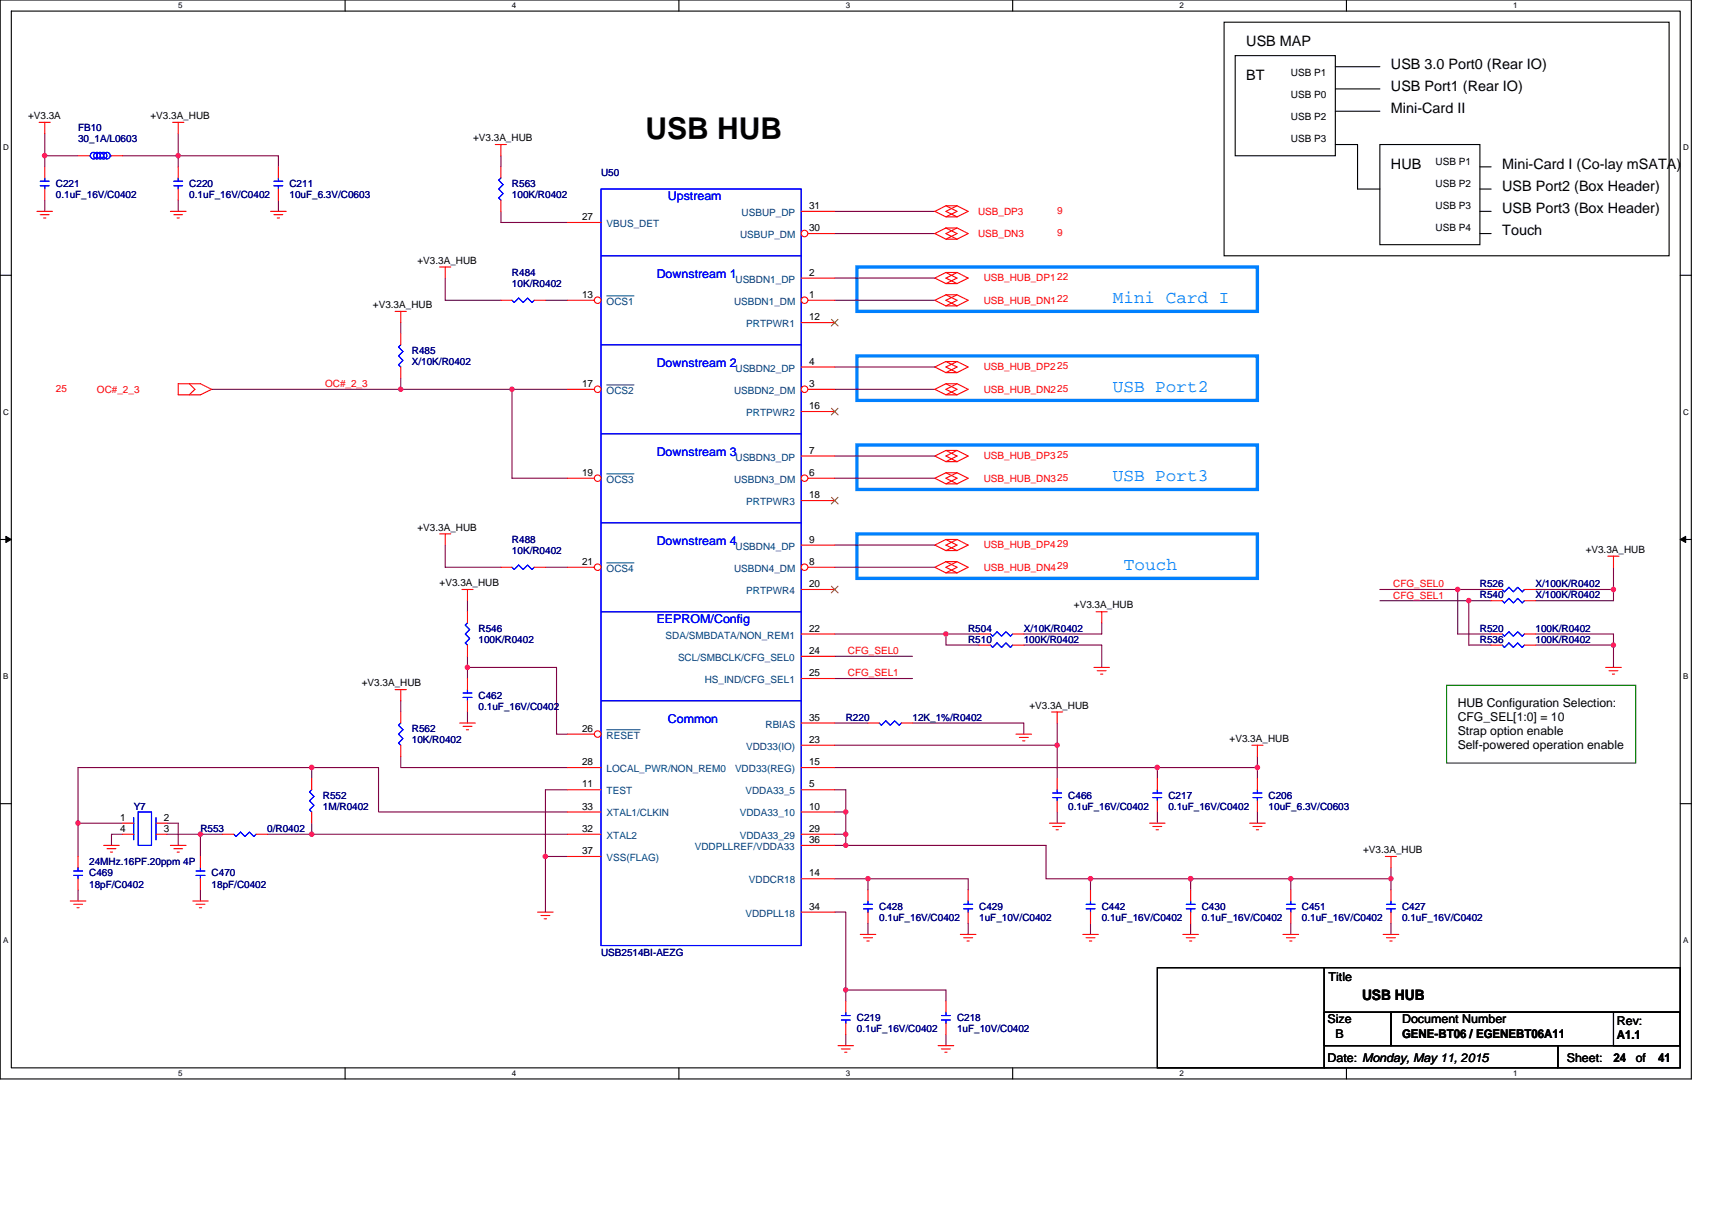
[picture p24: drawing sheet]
<svg xmlns="http://www.w3.org/2000/svg" width="297mm" height="210mm" viewBox="0 0 297 210" stroke-linecap="round" stroke-linejoin="round" font-family="sans-serif">
<defs><g id="words">
<text font-size="5.2" x="112" y="24.1">USB HUB</text>
<g font-size="3.1" fill="#0080ff">
<text x="193.1" y="52.6">Mini Card I</text>
<text x="193.1" y="68.1">USB Port2</text>
<text x="193.1" y="83.5">USB Port3</text>
<text x="195" y="99">Touch</text>
</g>
<g font-size="2.5">
<text x="216.2" y="8">USB MAP</text>
<text x="241.3" y="11.9">USB 3.0 Port0 (Rear IO)</text>
<text x="216.2" y="13.8">BT</text>
<text x="241.3" y="15.7">USB Port1 (Rear IO)</text>
<text x="241.3" y="19.6">Mini-Card II</text>
<text x="241.3" y="29.3">HUB</text>
<text x="260.6" y="29.3">Mini-Card I (Co-lay mSATA)</text>
<text x="260.6" y="33.1">USB Port2 (Box Header)</text>
<text x="260.6" y="37">USB Port3 (Box Header)</text>
<text x="260.6" y="40.9">Touch</text>
<text x="236.3" y="173.5">USB HUB</text>
</g>
<g font-size="2.1" fill="#00f">
<text x="115.9" y="34.7">Upstream</text>
<text x="113.9" y="48.2">Downstream 1</text>
<text x="113.9" y="63.7">Downstream 2</text>
<text x="113.9" y="79.1">Downstream 3</text>
<text x="113.9" y="94.6">Downstream 4</text>
<text x="113.9" y="108.1">EEPROM/Config</text>
<text x="115.9" y="125.5">Common</text>
</g>
<g font-size="2.1">
<text x="252.9" y="122.7">HUB Configuration Selection:</text>
<text x="252.9" y="125.2">CFG_SEL[1:0] = 10</text>
<text x="252.9" y="127.6">Strap option enable</text>
<text x="252.9" y="130">Self-powered operation enable</text>
<text x="230.5" y="170.2">Title</text>
<text x="230.3" y="177.6">Size</text>
<text x="243.3" y="177.6">Document Number</text>
<text x="280.5" y="177.9">Rev:</text>
<text x="230.3" y="184.3">Date: Monday, May 11, 2015</text>
<text x="231.7" y="180.1">B</text>
<text x="243.3" y="180.1">GENE-BT06 / EGENEBT06A11</text>
<text x="271.8" y="184.3">Sheet:</text>
<text x="279.9" y="184.4">24</text>
<text x="280.5" y="180.3">A1.1</text>
<text x="283.8" y="184.3">of</text>
<text x="287.7" y="184.4">41</text>
</g>
<g font-size="1.7">
<text x="224" y="17">USB P0</text>
<text x="224" y="13.1">USB P1</text>
<text x="4.9" y="20.7">+V3.3A</text>
<text x="26.1" y="20.7">+V3.3A_HUB</text>
<text x="224" y="20.8">USB P2</text>
<text x="82.1" y="24.5">+V3.3A_HUB</text>
<text x="224" y="24.7">USB P3</text>
<text x="249.1" y="28.6">USB P1</text>
<text x="249.1" y="32.4">USB P2</text>
<text x="101" y="38.2">27</text>
<text x="140.4" y="40.1">30</text>
<text x="140.4" y="36.3">31</text>
<text x="249.1" y="36.3">USB P3</text>
<text x="249.1" y="40.2">USB P4</text>
<text x="72.4" y="45.7">+V3.3A_HUB</text>
<text x="140.4" y="47.9">2</text>
<text x="64.7" y="53.5">+V3.3A_HUB</text>
<text x="101" y="51.7">13</text>
<text x="140.4" y="51.7">1</text>
<text x="140.4" y="55.6">12</text>
<text x="140.4" y="63.3">4</text>
<text x="101" y="67.2">17</text>
<text x="140.4" y="67.2">3</text>
<text x="140.4" y="71">16</text>
<text x="101" y="82.6">19</text>
<text x="140.4" y="82.6">6</text>
<text x="140.4" y="78.7">7</text>
<text x="140.4" y="86.5">18</text>
<text x="72.4" y="92.1">+V3.3A_HUB</text>
<text x="140.4" y="94.2">9</text>
<text x="275.1" y="95.9">+V3.3A_HUB</text>
<text x="76.3" y="101.7">+V3.3A_HUB</text>
<text x="101" y="98">21</text>
<text x="140.4" y="98">8</text>
<text x="140.4" y="101.9">20</text>
<text x="186.3" y="105.6">+V3.3A_HUB</text>
<text x="140.4" y="113.5">24</text>
<text x="140.4" y="109.6">22</text>
<text x="62.8" y="119.1">+V3.3A_HUB</text>
<text x="140.4" y="117.3">25</text>
<text x="140.4" y="125.1">35</text>
<text x="178.6" y="123">+V3.3A_HUB</text>
<text x="101" y="127">26</text>
<text x="140.4" y="128.9">23</text>
<text x="213.3" y="128.8">+V3.3A_HUB</text>
<text x="101" y="132.8">28</text>
<text x="101" y="136.7">11</text>
<text x="140.4" y="132.8">15</text>
<text x="140.4" y="136.7">5</text>
<text x="20.9" y="142.5">1</text>
<text x="28.4" y="142.5">2</text>
<text x="101" y="140.5">33</text>
<text x="140.4" y="140.5">10</text>
<text x="20.9" y="144.4">4</text>
<text x="28.4" y="144.4">3</text>
<text x="101" y="144.4">32</text>
<text x="101" y="148.2">37</text>
<text x="140.4" y="144.4">29</text>
<text x="140.4" y="146.3">36</text>
<text x="236.5" y="148.1">+V3.3A_HUB</text>
<text x="140.4" y="152.1">14</text>
<text x="140.4" y="157.9">34</text>
</g>
<g font-size="1.7" fill="#000080">
<text x="13.5" y="22.8">FB10</text>
<text x="13.5" y="24.7">30_1A/L0603</text>
<text x="9.7" y="32.4">C221</text>
<text x="9.7" y="34.4">0.1uF_16V/C0402</text>
<text x="32.8" y="32.4">C220</text>
<text x="32.8" y="34.4">0.1uF_16V/C0402</text>
<text x="50.2" y="32.4">C211</text>
<text x="50.2" y="34.4">10uF_6.3V/C0603</text>
<text x="88.8" y="32.4">R563</text>
<text x="88.8" y="34.4">100K/R0402</text>
<text x="104.3" y="30.5">U50</text>
<text x="88.8" y="47.9">R484</text>
<text x="88.8" y="49.8">10K/R0402</text>
<text x="71.5" y="61.4">R485</text>
<text x="71.5" y="63.3">X/10K/R0402</text>
<text x="88.8" y="94.2">R488</text>
<text x="88.8" y="96.1">10K/R0402</text>
<text x="256.8" y="101.9">R526</text>
<text x="266.4" y="101.9">X/100K/R0402</text>
<text x="256.8" y="103.8">R540</text>
<text x="266.4" y="103.8">X/100K/R0402</text>
<text x="83" y="109.6">R546</text>
<text x="83" y="111.6">100K/R0402</text>
<text x="168" y="111.6">R510</text>
<text x="168" y="109.6">R504</text>
<text x="177.6" y="111.6">100K/R0402</text>
<text x="177.6" y="109.6">X/10K/R0402</text>
<text x="256.8" y="111.6">R536</text>
<text x="256.8" y="109.6">R520</text>
<text x="266.4" y="111.6">100K/R0402</text>
<text x="266.4" y="109.6">100K/R0402</text>
<text x="83" y="121.2">C462</text>
<text x="83" y="123.1">0.1uF_16V/C0402</text>
<text x="146.7" y="125.1">R220</text>
<text x="158.3" y="125.1">12K_1%/R0402</text>
<text x="71.5" y="127">R562</text>
<text x="71.5" y="128.9">10K/R0402</text>
<text x="23.2" y="140.5">Y7</text>
<text x="56" y="138.6">R552</text>
<text x="56" y="140.5">1M/R0402</text>
<text x="185.4" y="138.6">C466</text>
<text x="185.4" y="140.5">0.1uF_16V/C0402</text>
<text x="202.7" y="138.6">C217</text>
<text x="202.7" y="140.5">0.1uF_16V/C0402</text>
<text x="220.1" y="138.6">C206</text>
<text x="220.1" y="140.5">10uF_6.3V/C0603</text>
<text x="34.8" y="144.4">R553</text>
<text x="46.4" y="144.4">0/R0402</text>
<text x="15.5" y="150.2">24MHz.16PF.20ppm 4P</text>
<text x="15.5" y="152.1">C469</text>
<text x="15.5" y="154.1">18pF/C0402</text>
<text x="36.7" y="152.1">C470</text>
<text x="36.7" y="154.1">18pF/C0402</text>
<text x="152.5" y="157.9">C428</text>
<text x="152.5" y="159.8">0.1uF_16V/C0402</text>
<text x="169.9" y="157.9">C429</text>
<text x="169.9" y="159.8">1uF_10V/C0402</text>
<text x="191.2" y="157.9">C442</text>
<text x="191.2" y="159.8">0.1uF_16V/C0402</text>
<text x="208.5" y="157.9">C430</text>
<text x="208.5" y="159.8">0.1uF_16V/C0402</text>
<text x="225.9" y="157.9">C451</text>
<text x="225.9" y="159.8">0.1uF_16V/C0402</text>
<text x="243.3" y="157.9">C427</text>
<text x="243.3" y="159.8">0.1uF_16V/C0402</text>
<text x="104.3" y="165.8">USB2514BI-AEZG</text>
<text x="148.7" y="177.2">C219</text>
<text x="148.7" y="179.1">0.1uF_16V/C0402</text>
<text x="166" y="177.2">C218</text>
<text x="166" y="179.1">1uF_10V/C0402</text>
</g>
<g font-size="1.7" fill="#004080">
<text x="105.3" y="39.4">VBUS_DET</text>
<text x="128.4" y="41.3">USBUP_DM</text>
<text x="128.7" y="37.5">USBUP_DP</text>
<text x="105.3" y="52.9">OCS1</text>
<text x="127.4" y="52.9">USBDN1_DM</text>
<text x="127.6" y="49">USBDN1_DP</text>
<text x="129.5" y="56.8">PRTPWR1</text>
<text x="127.6" y="64.5">USBDN2_DP</text>
<text x="105.3" y="68.3">OCS2</text>
<text x="127.4" y="68.3">USBDN2_DM</text>
<text x="129.5" y="72.2">PRTPWR2</text>
<text x="105.3" y="83.8">OCS3</text>
<text x="127.4" y="83.8">USBDN3_DM</text>
<text x="127.6" y="79.9">USBDN3_DP</text>
<text x="129.5" y="87.7">PRTPWR3</text>
<text x="127.6" y="95.4">USBDN4_DP</text>
<text x="105.3" y="99.2">OCS4</text>
<text x="127.4" y="99.2">USBDN4_DM</text>
<text x="129.5" y="103.1">PRTPWR4</text>
<text x="115.5" y="110.8">SDA/SMBDATA/NON_REM1</text>
<text x="117.6" y="114.7">SCL/SMBCLK/CFG_SEL0</text>
<text x="122.3" y="118.5">HS_IND/CFG_SEL1</text>
<text x="105.3" y="128.2">RESET</text>
<text x="129.5" y="130.1">VDD33(IO)</text>
<text x="132.8" y="126.3">RBIAS</text>
<text x="105.3" y="134">LOCAL_PWR/NON_REM0</text>
<text x="105.3" y="137.8">TEST</text>
<text x="127.5" y="134">VDD33(REG)</text>
<text x="129.3" y="137.8">VDDA33_5</text>
<text x="105.3" y="141.7">XTAL1/CLKIN</text>
<text x="128.4" y="141.7">VDDA33_10</text>
<text x="105.3" y="145.6">XTAL2</text>
<text x="105.3" y="149.4">VSS(FLAG)</text>
<text x="120.5" y="147.5">VDDPLLREF/VDDA33</text>
<text x="128.4" y="145.6">VDDA33_29</text>
<text x="129.9" y="153.3">VDDCR18</text>
<text x="129.3" y="159.1">VDDPLL18</text>
</g>
<g font-size="1.7" fill="#f00">
<text x="169.7" y="37.3">USB_DP3</text>
<text x="169.7" y="41.1">USB_DN3</text>
<text x="183.4" y="37.1">9</text>
<text x="183.4" y="40.9">9</text>
<text x="170.7" y="48.8">USB_HUB_DP122</text>
<text x="170.7" y="52.7">USB_HUB_DN122</text>
<text x="170.7" y="64.3">USB_HUB_DP225</text>
<text x="9.7" y="67.9">25</text>
<text x="16.8" y="68.1">OC#_2_3</text>
<text x="56.4" y="67.2">OC#_2_3</text>
<text x="170.7" y="68.1">USB_HUB_DN225</text>
<text x="170.7" y="79.7">USB_HUB_DP325</text>
<text x="170.7" y="83.6">USB_HUB_DN325</text>
<text x="170.7" y="95.2">USB_HUB_DP429</text>
<text x="170.7" y="99">USB_HUB_DN429</text>
<text x="241.7" y="101.9">CFG_SEL0</text>
<text x="241.7" y="103.9">CFG_SEL1</text>
<text x="147.1" y="113.5">CFG_SEL0</text>
<text x="147.1" y="117.4">CFG_SEL1</text>
</g>
<g font-size="1.4">
<text x="30.9" y="1.5">5</text>
<text x="88.8" y="1.5">4</text>
<text x="146.7" y="1.5">3</text>
<text x="204.7" y="1.5">2</text>
<text x="262.6" y="1.5">1</text>
<text x=".5" y="26.1">D</text>
<text x="292" y="26.1">D</text>
<text x=".5" y="71.9">C</text>
<text x="292" y="71.9">C</text>
<text x=".5" y="117.8">B</text>
<text x="292" y="117.8">B</text>
<text x=".5" y="163.6">A</text>
<text x="292" y="163.6">A</text>
<text x="30.9" y="186.8">5</text>
<text x="88.8" y="186.8">4</text>
<text x="146.7" y="186.8">3</text>
<text x="204.7" y="186.8">2</text>
<text x="262.6" y="186.8">1</text>
</g>
</g></defs>
<path d="M0 0h293.5v187.2h-293.5zM2 1.9h289.5v183.4h-289.5z" fill="none" stroke="#000" stroke-width=".19"/>
<g fill="#fff">
<path d="M30.9 .2h.8v1.6h-.8z"/>
<path d="M30.9 185.5h.8v1.6h-.8z"/>
</g>
<path d="M59.9 0v1.9M59.9 185.3v1.9" fill="none" stroke="#000" stroke-width=".19"/>
<g fill="#fff">
<path d="M88.8 .2h.8v1.6h-.8z"/>
<path d="M88.8 185.5h.8v1.6h-.8z"/>
</g>
<path d="M117.8 0v1.9M117.8 185.3v1.9" fill="none" stroke="#000" stroke-width=".19"/>
<g fill="#fff">
<path d="M146.7 .2h.8v1.6h-.8z"/>
<path d="M146.7 185.5h.8v1.6h-.8z"/>
</g>
<path d="M175.7 0v1.9M175.7 185.3v1.9" fill="none" stroke="#000" stroke-width=".19"/>
<g fill="#fff">
<path d="M204.7 .2h.7v1.6h-.7z"/>
<path d="M204.7 185.5h.7v1.6h-.7z"/>
</g>
<path d="M233.6 0v1.9M233.6 185.3v1.9" fill="none" stroke="#000" stroke-width=".19"/>
<g fill="#fff">
<path d="M262.6 .2h.7v1.6h-.7z"/>
<path d="M262.6 185.5h.7v1.6h-.7z"/>
<path d="M.5 24.8h1v1.6h-1z"/>
<path d="M292 24.8h1v1.6h-1z"/>
<path d="M.5 70.7h1v1.5h-1z"/>
<path d="M292 70.7h1v1.5h-1z"/>
</g>
<path d="M0 47.8h2M291.5 47.8h2" fill="none" stroke="#000" stroke-width=".19"/>
<g fill="#fff">
<path d="M.5 116.5h.9v1.6h-.9z"/>
<path d="M292 116.5h.9v1.6h-.9z"/>
</g>
<path d="M0 93.6h2M291.5 93.6h2" fill="none" stroke="#000" stroke-width=".19"/>
<path d="M1 93.1l1 .5-1 .5zM291.5 93.6l1-.5v1z" fill="#000" stroke="#000" stroke-width=".17"/>
<g fill="#fff">
<path d="M.5 162.4h.9v1.5h-.9z"/>
<path d="M292 162.4h.9v1.5h-.9z"/>
</g>
<g fill="none" stroke="#000" stroke-width=".19">
<path d="M212.4 3.9h77.2v40.5h-77.2zM214.3 9.7h17.4v17.3h-17.4zM231.7 11.6h7.7M231.7 15.4h7.7M231.7 19.3h7.7M231.7 25.1h3.8v7.7h3.9M239.4 25.1h17.4v17.4h-17.4zM256.8 29h1.9M256.8 32.8h1.9M256.8 36.7h1.9M256.8 40.5h1.9M0 139.5h2"/>
<path d="M291.5 139.5h2M200.8 167.9h29v17.4h-29zM229.8 175.7h11.5v5.8h-11.5zM229.8 167.9h61.7v7.8h-61.7zM241.3 175.7h50.2v5.8h-50.2zM279.9 175.7h11.6v5.8h-11.6zM229.8 181.5h40.5v3.8h-40.5zM270.3 181.5h21.2v3.8h-21.2z"/>
</g>
<path d="M148.7 46.3h69.5v7.7h-69.5zM148.7 77.2h69.5v7.7h-69.5zM148.7 61.8h69.5v7.7h-69.5zM148.7 92.6h69.5v7.8h-69.5z" fill="none" stroke="#0080ff" stroke-width=".57"/>
<path d="M251 118.9h32.8v13.5h-32.8z" fill="none" stroke="#008000" stroke-width=".19"/>
<g fill="none" stroke="#800040" stroke-width=".19">
<path d="M7.8 27h5.7M7.8 27v2M7.8 34.7v2M7.8 23.2v3.8M21.3 27h9.6M30.9 27h17.4v2M30.9 23.2v3.8M30.9 27v2M30.9 34.7v2M48.3 34.7v2M86.9 36.7v1.9h11.6M86.9 27v2"/>
<path d="M144.8 36.7h17.4M69.5 56v1.9M77.3 48.3v3.8h9.6M94.6 52.1h3.9M144.8 40.5h17.4M144.8 48.3h17.4M144.8 52.1h17.4M36.7 67.6h32.8M69.5 65.6v2M69.5 67.6h19.3v15.4h9.7M88.8 67.6h9.7M144.8 63.7h17.4"/>
<path d="M144.8 67.6h17.4M144.8 79.1h17.4M77.3 94.6v3.8h9.6M94.6 98.4h3.9M144.8 94.6h17.4M144.8 98.4h17.4M144.8 83h17.4M279.9 98.4v3.9M81.1 113.9v1.9h15.5v11.6h1.9M81.1 115.8v2M81.1 104.2v2M144.8 110h19.3"/>
<path d="M144.8 113.9h13.5M144.8 117.8h13.5M164.1 110v2h5.8M164.1 110h5.8M177.6 112h13.6v3.8M191.2 108.1v1.9h-13.6M239.4 104.2h15.4M239.4 102.3h13.5M252.9 102.3v7.7h5.8M252.9 102.3h5.8M254.8 104.2v7.8h3.9M254.8 104.2h3.9"/>
<path d="M266.4 102.3h13.5M266.4 110h13.5v2M266.4 112h13.5M279.9 102.3v1.9h-13.5M279.9 112v3.8M54.1 133.2v1.9M54.1 133.2h-40.6v9.7M54.1 133.2h11.6v7.7h32.8M69.5 131.3v1.9h29M69.5 121.6v1.9M81.1 123.5v2M98.5 137.1h-3.9v11.5"/>
<path d="M144.8 137.1h1.9v3.8M144.8 129.3h38.6M144.8 125.5h5.8M144.8 133.2h56M158.3 125.5h19.3v1.9M183.4 125.5v3.8M183.4 129.3v5.8M200.8 133.2v1.9M200.8 133.2h17.4M218.2 131.3v1.9M218.2 133.2v1.9M13.5 142.9v5.7"/>
<path d="M13.5 154.4v2M13.5 142.9h7.8M21.3 144.8h-2v1.9M29 144.8h5.8M29 142.9h1.9v3.8M34.8 144.8v3.8M34.8 154.4v2M34.8 144.8h3.8M46.4 144.8h7.7M54.1 144.8h44.4M54.1 142.9v1.9M94.6 148.6v9.7"/>
<path d="M94.6 148.6h3.9M144.8 140.9h1.9M144.8 152.5h5.8M144.8 146.7h1.9M144.8 158.3h1.9v13.5M144.8 144.8h1.9M146.7 140.9v3.9M146.7 144.8v1.9M146.7 146.7h34.8v5.8h7.7M150.6 152.5v1.9M150.6 152.5h17.4v1.9M183.4 140.9v2"/>
<path d="M189.2 152.5v1.9M189.2 152.5h17.4M200.8 140.9v2M206.6 152.5v1.9M206.6 152.5h17.4M218.2 140.9v2M224 152.5v1.9M224 152.5h17.3M241.3 150.6v1.9M241.3 152.5v1.9M146.7 171.8v1.9M146.7 179.5v2"/>
<path d="M146.7 171.8h17.4v1.9M150.6 160.2v2M164.1 179.5v2M168 160.2v2M189.2 160.2v2M206.6 160.2v2M224 160.2v2M241.3 160.2v2"/>
</g>
<g fill="#f0f" stroke="#f0f" stroke-width=".19">
<circle cx="54.1" cy="144.8" r=".38"/>
<circle cx="81.1" cy="115.8" r=".38"/>
<circle cx="54.1" cy="133.2" r=".38"/>
<circle cx="241.3" cy="152.5" r=".38"/>
<circle cx="223.9" cy="152.5" r=".38"/>
<circle cx="34.8" cy="144.8" r=".38"/>
<circle cx="13.5" cy="142.8" r=".38"/>
<circle cx="200.8" cy="133.2" r=".38"/>
<circle cx="30.9" cy="27" r=".38"/>
<circle cx="206.6" cy="152.5" r=".38"/>
<circle cx="7.7" cy="27" r=".38"/>
<circle cx="146.7" cy="171.8" r=".38"/>
<circle cx="150.6" cy="152.5" r=".38"/>
<circle cx="88.8" cy="67.6" r=".38"/>
<circle cx="164.1" cy="110" r=".38"/>
<circle cx="69.5" cy="67.6" r=".38"/>
<circle cx="252.9" cy="102.3" r=".38"/>
<circle cx="254.8" cy="104.2" r=".38"/>
<circle cx="279.9" cy="102.3" r=".38"/>
<circle cx="279.9" cy="111.9" r=".38"/>
<circle cx="218.2" cy="133.2" r=".38"/>
<circle cx="183.4" cy="129.3" r=".38"/>
<circle cx="146.7" cy="144.8" r=".38"/>
<circle cx="146.7" cy="140.9" r=".38"/>
<circle cx="146.7" cy="146.7" r=".38"/>
<circle cx="94.6" cy="148.6" r=".38"/>
<circle cx="189.2" cy="152.5" r=".38"/>
</g>
<g fill="none" stroke="#f00" stroke-width=".19">
<path d="M6.4 36.7h2.7M6.8 21.2h1.9M7 37.3h1.5M7.6 37.8h.4M7.8 21.2v2M29.6 36.7h2.7M29.9 21.2h2M30.2 37.3h1.5M30.7 37.8h.4M30.9 21.2v2M46.9 36.7h2.8M47.5 37.3h1.6"/>
<path d="M48.1 37.8h.4M85.9 25.1h2M86.9 25.1v1.9M139 36.7h5.8M164.1 35.7l-1.9 1 1.9 .9h1.9M164.1 35.7l1.9 1-1.9 .9M164.1 35.7h1.9l2 1-2 .9M164.1 39.6l-1.9 .9 1.9 1h1.9M164.1 39.6l1.9 .9-1.9 1M164.1 39.6h1.9l2 .9-2 1M166 35.7l-1.9 1 1.9 .9M166 39.6l-1.9 .9 1.9 1"/>
<path d="M68.6 54h1.9M69.5 54v2M76.3 46.3h1.9M77.3 46.3v2M164.1 47.3l-1.9 1 1.9 .9h1.9M164.1 47.3l1.9 1-1.9 .9M164.1 51.2l-1.9 .9 1.9 1h1.9M164.1 51.2l1.9 .9-1.9 1M164.1 47.3h1.9l2 1-2 .9M164.1 51.2h1.9l2 .9-2 1M166 47.3l-1.9 1 1.9 .9M166 51.2l-1.9 .9 1.9 1"/>
<path d="M30.9 66.6h3.9l1.9 1-1.9 .9h-3.9zM32.8 66.6l1 1-1 .9M164.1 62.7l-1.9 1 1.9 1h1.9M164.1 62.7l1.9 1-1.9 1M164.1 66.6l-1.9 1 1.9 .9h1.9M164.1 66.6l1.9 1-1.9 .9M164.1 78.2l-1.9 .9 1.9 1h1.9M164.1 78.2l1.9 .9-1.9 1M164.1 62.7h1.9l2 1-2 1M164.1 66.6h1.9l2 1-2 .9M164.1 78.2h1.9l2 .9-2 1M166 62.7l-1.9 1 1.9 1"/>
<path d="M166 66.6l-1.9 1 1.9 .9M166 78.2l-1.9 .9 1.9 1M76.3 92.6h1.9M77.3 92.6v2M164.1 82l-1.9 1 1.9 1h1.9M164.1 82l1.9 1-1.9 1M164.1 93.6l-1.9 1 1.9 .9h1.9M164.1 93.6l1.9 1-1.9 .9M164.1 97.5l-1.9 .9 1.9 1h1.9M164.1 97.5l1.9 .9-1.9 1M164.1 82h1.9l2 1-2 1M164.1 93.6h1.9l2 1-2 .9"/>
<path d="M164.1 97.5h1.9l2 .9-2 1M166 82l-1.9 1 1.9 1M166 93.6l-1.9 1 1.9 .9M166 97.5l-1.9 .9 1.9 1M279 96.5h1.9M279.9 96.5v1.9M68.6 119.7h1.9M69.5 119.7v1.9M80.2 102.3h1.9M81.1 102.3v1.9M169.9 112h1.9M175.7 112h1.9"/>
<path d="M189.8 115.8h2.7M190.2 106.2h1.9M190.4 116.4h1.5M190.9 117h.4M191.2 106.2v1.9M258.7 104.2h1.9M264.5 104.2h1.9M278.6 115.8h2.7M279.2 116.4h1.5M279.8 117h.3M79.8 125.5h2.7M80.3 126h1.6"/>
<path d="M80.9 126.6h.4M176.3 127.4h2.7M176.9 128h1.5M177.4 128.6h.4M182.5 123.5h1.9M183.4 123.5v2M217.2 129.3h1.9M218.2 129.3v2M12.2 156.4h2.7M12.8 156.9h1.5M13.4 157.5h.3M18 146.7h2.7"/>
<path d="M18.6 147.3h1.5M19.2 147.9h.3M29.6 146.7h2.7M30.2 147.3h1.5M30.7 147.9h.4M33.4 156.4h2.7M34 156.9h1.6M34.6 157.5h.4M34.8 152.5v1.9M34.8 148.6v2M93.3 158.3h2.7M93.8 158.9h1.6"/>
<path d="M94.4 159.4h.4M150.6 158.3v1.9M150.6 154.4v2M182.1 142.9h2.7M182.6 143.4h1.6M183.2 144h.4M199.5 142.9h2.6M200 143.4h1.6M200.6 144h.4M216.8 142.9h2.7M217.4 143.4h1.5M218 144h.4"/>
<path d="M240.4 148.6h1.9M241.3 148.6v2M149.3 162.2h2.7M149.8 162.7h1.6M150.4 163.3h.4M166.6 162.2h2.7M167.2 162.7h1.6M167.8 163.3h.4M187.9 162.2h2.7M188.4 162.7h1.6M189 163.3h.4M205.2 162.2h2.7"/>
<path d="M205.8 162.7h1.6M206.4 163.3h.4M222.6 162.2h2.7M223.2 162.7h1.5M223.8 163.3h.4M240 162.2h2.7M240.6 162.7h1.5M241.1 163.3h.4M145.4 181.5h2.7M146 182h1.5M146.6 182.6h.3M162.8 181.5h2.7"/>
<path d="M163.3 182h1.6M163.9 182.6h.4"/>
</g>
<g fill="none" stroke="#00f" stroke-width=".19">
<path d="M104.3 32.8h34.7v131.3h-34.7zM104.3 44.4h34.7M104.3 59.8h34.7M104.3 75.3h34.7M104.3 90.7h34.7M104.3 106.2h34.7M175.7 112l-.4 .4-.8-.8-.7 .8-.8-.8-.8 .8-.4-.4M260.6 104.2l.4 .4 .8-.8 .8 .8 .7-.8 .8 .8 .4-.4M104.3 121.6h34.7M34 151.2h1.6M34 151.9h1.6M34.8 150.6v.6"/>
<path d="M34.8 151.9v.6M149.8 156.9h1.6M149.8 157.7h1.6M150.6 156.4v.5M150.6 157.7v.6"/>
</g>
<circle cx="139.6" cy="40.5" r=".57" fill="#fff" stroke="#f00" stroke-width=".19"/>
<path d="M139 48.3h5.8M140.2 40.5h4.6M139 63.7h5.8M139 79.1h5.8M139 94.6h5.8" fill="none" stroke="#f00" stroke-width=".19"/>
<circle cx="139.6" cy="52.1" r=".57" fill="#fff" stroke="#f00" stroke-width=".19"/>
<path d="M140.2 52.1h4.6" fill="none" stroke="#f00" stroke-width=".19"/>
<circle cx="139.6" cy="67.6" r=".57" fill="#fff" stroke="#f00" stroke-width=".19"/>
<path d="M140.2 67.6h4.6" fill="none" stroke="#f00" stroke-width=".19"/>
<circle cx="139.6" cy="83" r=".57" fill="#fff" stroke="#f00" stroke-width=".19"/>
<path d="M140.2 83h4.6" fill="none" stroke="#f00" stroke-width=".19"/>
<circle cx="139.6" cy="98.4" r=".57" fill="#fff" stroke="#f00" stroke-width=".19"/>
<path d="M98.5 38.6h5.8M139 56h5.8M139 71.4h5.8M139 86.9h5.8M140.2 98.4h4.6M139 102.3h5.8" fill="none" stroke="#f00" stroke-width=".19"/>
<path d="M144.2 55.4l1.2 1.2M145.4 55.4l-1.2 1.2M144.2 70.8l1.2 1.2M145.4 70.8l-1.2 1.2M144.2 86.3l1.2 1.2M145.4 86.3l-1.2 1.2M144.2 101.7l1.2 1.2M145.4 101.7l-1.2 1.2" fill="none" stroke="#804000" stroke-width=".17"/>
<circle cx="103.7" cy="52.1" r=".57" fill="#fff" stroke="#f00" stroke-width=".19"/>
<path d="M98.5 52.1h4.6" fill="none" stroke="#f00" stroke-width=".19"/>
<path d="M105.3 51.4h4.7" fill="none" stroke="#004080" stroke-width=".17"/>
<circle cx="103.7" cy="67.6" r=".57" fill="#fff" stroke="#f00" stroke-width=".19"/>
<path d="M98.5 67.6h4.6" fill="none" stroke="#f00" stroke-width=".19"/>
<path d="M105.3 66.8h4.7" fill="none" stroke="#004080" stroke-width=".17"/>
<circle cx="103.7" cy="83" r=".57" fill="#fff" stroke="#f00" stroke-width=".19"/>
<path d="M98.5 83h4.6" fill="none" stroke="#f00" stroke-width=".19"/>
<path d="M105.3 82.2h4.7" fill="none" stroke="#004080" stroke-width=".17"/>
<circle cx="103.7" cy="98.4" r=".57" fill="#fff" stroke="#f00" stroke-width=".19"/>
<path d="M98.5 98.4h4.6M139 110h5.8M139 113.9h5.8M139 117.8h5.8M139 125.5h5.8M98.5 140.9h5.8M98.5 144.8h5.8" fill="none" stroke="#f00" stroke-width=".19"/>
<path d="M105.3 97.7h4.7" fill="none" stroke="#004080" stroke-width=".17"/>
<circle cx="103.7" cy="127.4" r=".57" fill="#fff" stroke="#f00" stroke-width=".19"/>
<g fill="none" stroke="#f00" stroke-width=".19">
<path d="M7.8 32.8v1.9M7.8 29v1.9M13.5 27h2M19.3 27h2M30.9 32.8v1.9M30.9 29v1.9M48.3 32.8v1.9M48.3 29v1.9M86.9 34.7v2M86.9 29v1.9M69.5 57.9v1.9M86.9 52.1h1.9"/>
<path d="M92.7 52.1h1.9M69.5 63.7v1.9M86.9 98.4h1.9M92.7 98.4h1.9M81.1 117.8v1.9M81.1 112v1.9M81.1 106.2v1.9M169.9 110h1.9M175.7 110h1.9M258.7 102.3h1.9M258.7 112h1.9M258.7 110h1.9"/>
<path d="M264.5 102.3h1.9M264.5 112h1.9M264.5 110h1.9M54.1 135.1v2M69.5 129.3v2M69.5 123.5v2M81.1 121.6v1.9M98.5 133.2h5.8M98.5 137.1h5.8M98.5 127.4h4.6M139 129.3h5.8M139 133.2h5.8"/>
<path d="M139 137.1h5.8M150.6 125.5h1.9M156.4 125.5h1.9M183.4 139v1.9M183.4 135.1v2M200.8 139v1.9M200.8 135.1v2M218.2 139v1.9M218.2 135.1v2M13.5 152.5v1.9M13.5 148.6v2M21.3 142.9h1.9"/>
<path d="M21.3 144.8h1.9M27.1 144.8h1.9M27.1 142.9h1.9M38.6 144.8h2M44.4 144.8h2M54.1 140.9v2M98.5 148.6h5.8M139 158.3h5.8M139 144.8h5.8M139 146.7h5.8M139 152.5h5.8M139 140.9h5.8"/>
<path d="M168 158.3v1.9M168 154.4v2M189.2 158.3v1.9M189.2 154.4v2M206.6 158.3v1.9M206.6 154.4v2M224 158.3v1.9M224 154.4v2M241.3 158.3v1.9M241.3 154.4v2M146.7 177.6v1.9M146.7 173.7v2"/>
<path d="M164.1 177.6v1.9M164.1 173.7v2"/>
</g>
<path d="M105.3 126.6h5.8" fill="none" stroke="#004080" stroke-width=".17"/>
<g fill="none" stroke="#00f" stroke-width=".19">
<path d="M7 31.5h1.5M7 32.2h1.5M7.8 30.9v.6M7.8 32.2v.6M15.5 27h.2M19.2 27h.1M30.2 31.5h1.5M30.2 32.2h1.5M30.9 30.9v.6M30.9 32.2v.6M47.5 31.5h1.6M47.5 32.2h1.6"/>
<path d="M48.3 30.9v.6M48.3 32.2v.6M86.9 30.9l-.4 .4 .8 .7-.8 .8 .8 .8-.8 .8 .4 .3M69.5 59.8l-.4 .4 .8 .8-.8 .8 .8 .7-.8 .8 .4 .4M92.7 52.1l-.4 .4-.8-.8-.7 .8-.8-.8-.8 .8-.4-.4M88.8 98.4l.4 .4 .8-.7 .8 .7 .7-.7 .8 .7 .4-.4M81.1 108.1l-.4 .4 .8 .8-.8 .7 .8 .8-.8 .8 .4 .4M81.1 119.7v.6M171.8 110l.4 .4 .8-.8 .8 .8 .7-.8 .8 .8 .4-.4M260.6 110l.4 .4 .8-.8 .8 .8 .7-.8 .8 .8 .4-.4M264.5 102.3l-.4 .4-.8-.8-.7 .8-.8-.8-.8 .8-.4-.4M264.5 112l-.4 .4-.8-.8-.7 .8-.8-.8-.8 .8-.4-.4"/>
<path d="M54.1 137.1l-.4 .3 .8 .8-.8 .8 .8 .8-.8 .7 .4 .4M69.5 125.5l-.4 .4 .8 .7-.8 .8 .8 .8-.8 .7 .4 .4M80.3 120.3h1.6M80.3 121h1.6M81.1 121v.6M152.5 125.5l.4 .4 .8-.8 .8 .8 .7-.8 .8 .8 .4-.4M182.6 137.6h1.6M182.6 138.4h1.6M183.4 137.1v.5M183.4 138.4v.6M200 137.6h1.6M200 138.4h1.6"/>
<path d="M200.8 137.1v.5M200.8 138.4v.6M217.4 137.6h1.5M217.4 138.4h1.5M218.2 137.1v.5M218.2 138.4v.6M12.8 151.2h1.5M12.8 151.9h1.5M13.5 150.6v.6M13.5 151.9v.6M23.2 141.9v3.8M24 140.9h2.3v5.8h-2.3z"/>
<path d="M27.1 141.9v3.8M40.6 144.8l.4 .4 .7-.8 .8 .8 .8-.8 .7 .8 .4-.4M167.2 156.9h1.6M167.2 157.7h1.6M168 156.4v.5M168 157.7v.6M188.4 156.9h1.6M188.4 157.7h1.6M189.2 156.4v.5M189.2 157.7v.6M205.8 156.9h1.6M205.8 157.7h1.6"/>
<path d="M206.6 156.4v.5M206.6 157.7v.6M223.2 156.9h1.5M223.2 157.7h1.5M224 156.4v.5M224 157.7v.6M240.6 156.9h1.5M240.6 157.7h1.5M241.3 156.4v.5M241.3 157.7v.6M146 176.2h1.5M146 177h1.5"/>
<path d="M146.7 175.7v.5M146.7 177v.6M163.3 176.2h1.6M163.3 177h1.6M164.1 175.7v.5M164.1 177v.6"/>
<circle cx="16.2" cy="27" r=".57"/>
<circle cx="16.8" cy="27" r=".57"/>
<circle cx="17.4" cy="27" r=".57"/>
<circle cx="18" cy="27" r=".57"/>
<circle cx="18.6" cy="27" r=".57"/>
</g>
<g fill="#f0f" stroke="#f0f" stroke-width=".19">
<circle cx="54.1" cy="144.8" r=".38"/>
<circle cx="81.1" cy="115.8" r=".38"/>
<circle cx="54.1" cy="133.2" r=".38"/>
<circle cx="241.3" cy="152.5" r=".38"/>
<circle cx="223.9" cy="152.5" r=".38"/>
<circle cx="34.8" cy="144.8" r=".38"/>
<circle cx="13.5" cy="142.8" r=".38"/>
<circle cx="200.8" cy="133.2" r=".38"/>
<circle cx="30.9" cy="27" r=".38"/>
<circle cx="206.6" cy="152.5" r=".38"/>
<circle cx="7.7" cy="27" r=".38"/>
<circle cx="146.7" cy="171.8" r=".38"/>
<circle cx="150.6" cy="152.5" r=".38"/>
<circle cx="88.8" cy="67.6" r=".38"/>
<circle cx="164.1" cy="110" r=".38"/>
<circle cx="69.5" cy="67.6" r=".38"/>
<circle cx="252.9" cy="102.3" r=".38"/>
<circle cx="254.8" cy="104.2" r=".38"/>
<circle cx="279.9" cy="102.3" r=".38"/>
<circle cx="279.9" cy="111.9" r=".38"/>
<circle cx="218.2" cy="133.2" r=".38"/>
<circle cx="183.4" cy="129.3" r=".38"/>
<circle cx="146.7" cy="144.8" r=".38"/>
<circle cx="146.7" cy="140.9" r=".38"/>
<circle cx="146.7" cy="146.7" r=".38"/>
<circle cx="94.6" cy="148.6" r=".38"/>
<circle cx="189.2" cy="152.5" r=".38"/>
</g>
<use href="#words"/>
</svg>
